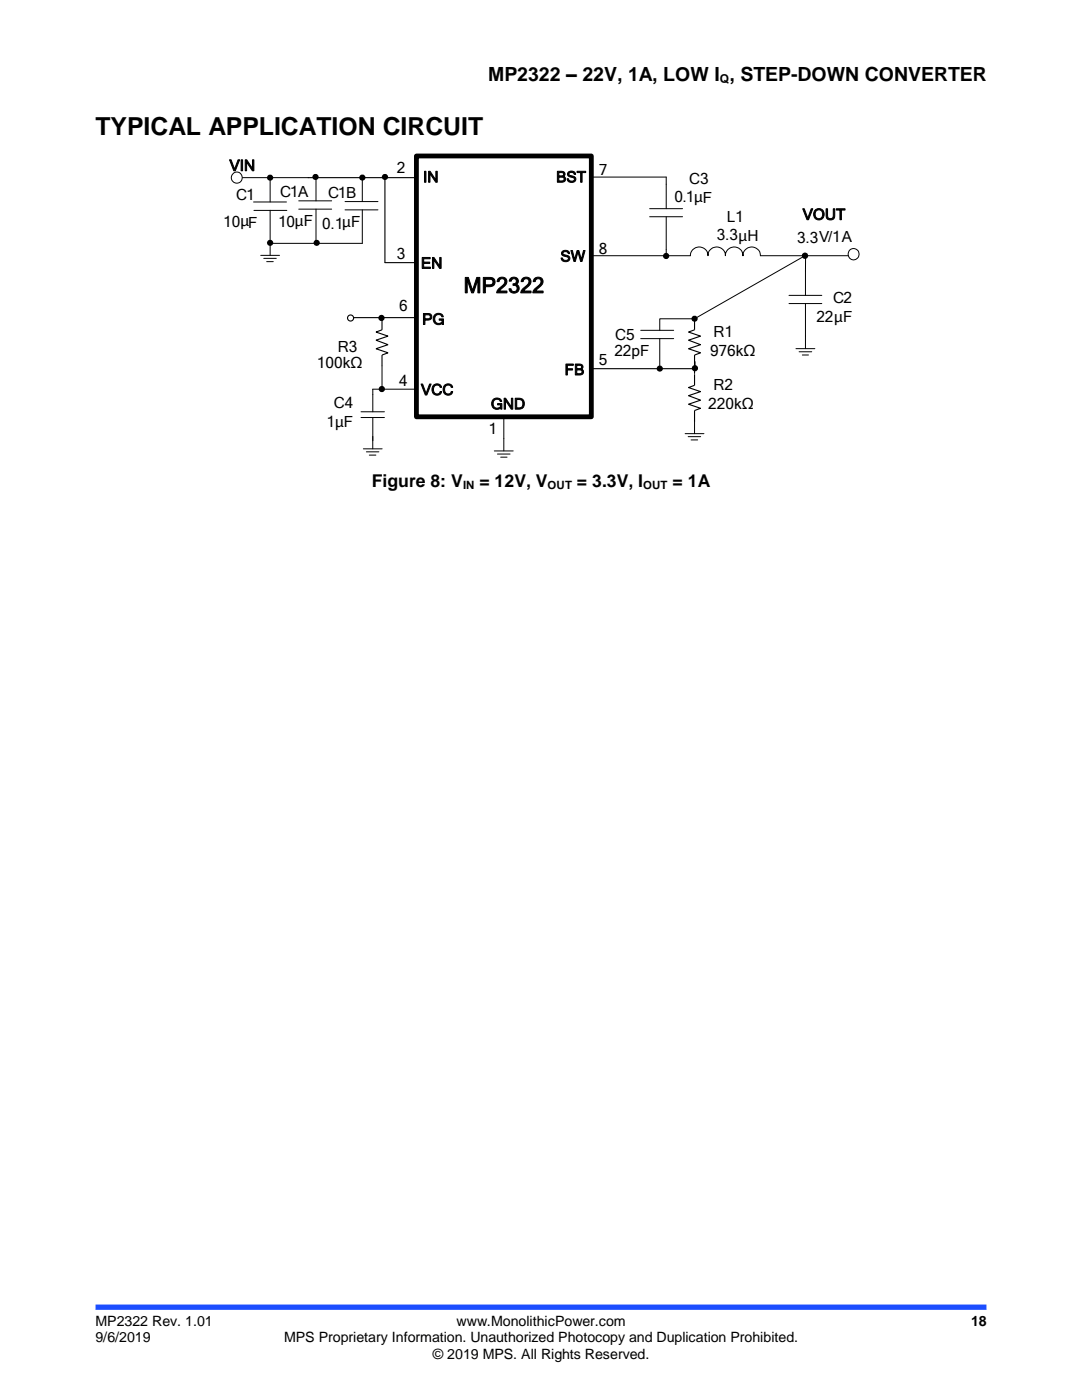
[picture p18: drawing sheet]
<svg xmlns="http://www.w3.org/2000/svg" width="216mm" height="279mm" viewBox="0 0 216 279" stroke-linecap="round" stroke-linejoin="round" font-family="sans-serif">
<defs><g id="words">
<text font-size="5" x="19" y="26.9">TYPICAL APPLICATION CIRCUIT</text>
<text font-size="4.3" x="92.5" y="58.4">MP2322</text>
<text font-size="3.9" x="97.4" y="16.3">MP2322 – 22V, 1A, LOW I , STEP-DOWN CONVERTER</text>
<g font-size="3.5">
<text x="74.2" y="97.3">Figure 8: V</text>
<text x="95.7" y="97.3">= 12V, V</text>
<text x="115.1" y="97.3">= 3.3V, I</text>
<text x="134.2" y="97.3">= 1A</text>
</g>
<g font-size="3.1">
<text x="45.8" y="34.1">VIN</text>
<text x="79.2" y="34.5">2</text>
<text x="119.5" y="35">7</text>
<text x="47.1" y="40">C1</text>
<text x="55.9" y="39.3">C1A</text>
<text x="65.5" y="39.4">C1B</text>
<text x="84.4" y="36.4">IN</text>
<text x="111" y="36.4">BST</text>
<text x="134.6" y="40.4">0.1µF</text>
<text x="137.5" y="36.7">C3</text>
<text x="44.6" y="45.4">10µF</text>
<text x="55.5" y="45.3">10µF</text>
<text x="64.3" y="45.6">0.1µF</text>
<text x="143" y="48">3.3µH</text>
<text x="145" y="44.4">L1</text>
<text x="160.2" y="43.9">VOUT</text>
<text x="79.2" y="51.6">3</text>
<text x="84" y="53.6">EN</text>
<text x="111.8" y="52.2">SW</text>
<text x="119.5" y="50.7">8</text>
<text x="159" y="48.5">3.3V/1A</text>
<text x="79.6" y="62">6</text>
<text x="84.3" y="64.8">PG</text>
<text x="162.9" y="64.3">22µF</text>
<text x="166.3" y="60.5">C2</text>
<text x="67.4" y="70.2">R3</text>
<text x="122.6" y="71.1">22pF</text>
<text x="122.7" y="67.8">C5</text>
<text x="141.7" y="71">976kΩ</text>
<text x="142.4" y="67.3">R1</text>
<text x="63.2" y="73.4">100kΩ</text>
<text x="79.6" y="77">4</text>
<text x="112.7" y="74.8">FB</text>
<text x="119.5" y="72.8">5</text>
<text x="142.4" y="77.9">R2</text>
<text x="66.6" y="81.4">C4</text>
<text x="84" y="78.8">VCC</text>
<text x="98" y="81.7">GND</text>
<text x="141.3" y="81.6">220kΩ</text>
<text x="65.2" y="85.3">1µF</text>
<text x="97.5" y="86.7">1</text>
</g>
<g font-size="2.8">
<text x="19" y="264.6">MP2322 Rev. 1.01</text>
<text x="19" y="267.9">9/6/2019</text>
<text x="56.7" y="267.9">MPS Proprietary Information. Unauthorized Photocopy and Duplication Prohibited.</text>
<text x="91.1" y="264.6">www.MonolithicPower.com</text>
<text x="193.8" y="264.6">18</text>
<text x="86.4" y="271.1">© 2019 MPS. All Rights Reserved.</text>
</g>
<text font-size="2.5" x="143.7" y="16.6">Q</text>
<g font-size="2.3">
<text x="92.4" y="97.6">IN</text>
<text x="109.3" y="97.6">OUT</text>
<text x="128.3" y="97.6">OUT</text>
</g>
</g></defs>
<path d="M19 260.9h177.8" fill="none" stroke="#1c4eff" stroke-width="1.1" stroke-linecap="butt"/>
<path d="M83.1 31.1h34.9v52.1h-34.9z" fill="none" stroke="#000" stroke-width=".96"/>
<path d="M61.5 35.5h21.6" fill="none" stroke="#000" stroke-width=".22"/>
<g fill="#000">
<circle cx="53.9" cy="35.5" r=".63"/>
<circle cx="132.9" cy="51.1" r=".63"/>
<circle cx="160.6" cy="51" r=".64"/>
</g>
<path d="M53.9 35.5v4.8M50.6 40.3h6.6M50.7 42h6.5M52 51h3.8M52.6 51.6h2.5M53.9 42v9M137.8 51a1.76 1.76 0 0 1 1.7-1.7 1.76 1.76 0 0 1 1.8 1.7 1.74 1.74 0 0 1 1.7-1.7 1.74 1.74 0 0 1 1.7 1.7 1.76 1.76 0 0 1 1.8-1.7 1.76 1.76 0 0 1 1.8 1.7 1.74 1.74 0 0 1 1.7-1.7 1.74 1.74 0 0 1 1.7 1.7h17.5M98.6 90h3.8M99.3 90.6h2.5M99.9 91.2h1.3M100.5 83.2v6.8" fill="none" stroke="#000" stroke-width=".2"/>
<circle cx="47.5" cy="35.4" r="1.11" fill="#fff"/>
<g fill="none" stroke="#000" stroke-width=".2">
<path d="M48.4 35.5h13.1M118.1 35.3h14.8v6.3M53.2 52.2h1.3M118.1 51h19.7M129.6 41.6h6.6M129.6 43.3h6.6M132.9 43.3v7.8M157.4 58.9h6.6M160.6 51l-22 12.6M160.7 51v7.9M74.4 77.7h8.7M74.4 77.7v4.5"/>
<path d="M138.7 72.2v1.3M157.4 60.6h6.6M158.8 69.6h3.8M159.4 70.2h2.6M160.1 70.8h1.2M160.7 60.6v9M72 82.2h4.7M72 83.3h4.7M72.5 89.6h3.8M73.1 90.2h2.5M73.7 90.8h1.3M74.4 83.3v6.3"/>
<path d="M136.7 86.5h3.8M137.3 87.1h2.5M137.9 87.8h1.3M138.6 84.1v2.4"/>
<circle cx="47.2" cy="35.4" r="1.11"/>
<circle cx="170.3" cy="50.7" r="1.12"/>
</g>
<path d="M76.8 52.4h6.3M70.6 63.4h12.5M76.2 63.6v2.2l-1.2 .5 2.4 .8-2.4 .8 2.4 .9-2.4 .8 2.4 .8-1.2 .5v2.2M118.3 73.6h20.3M138.6 63.6v2.2l-1.2 .5 2.4 .8-2.4 .8 2.4 .9-2.4 .8 2.4 .8-1.2 .5v3.6M138.6 74.7v2.2l-1.2 .4 2.4 .9-2.4 .8 2.4 .9-2.4 .8 2.4 .8-1.2 .4v2.2" fill="none" stroke="#000" stroke-width=".22"/>
<circle cx="138.7" cy="73.5" r=".63" fill="#000"/>
<circle cx="70" cy="63.5" r=".61" fill="#fff"/>
<g fill="none" stroke="#000" stroke-width=".22">
<path d="M76.8 35.4v17"/>
<circle cx="70" cy="63.5" r=".61"/>
</g>
<g fill="#000">
<circle cx="63" cy="35.3" r=".63"/>
<circle cx="72.3" cy="35.4" r=".63"/>
<circle cx="76.8" cy="35.3" r=".63"/>
<circle cx="53.9" cy="48.5" r=".63"/>
<circle cx="63.2" cy="48.5" r=".63"/>
<circle cx="76.1" cy="63.5" r=".63"/>
<circle cx="76.2" cy="77.7" r=".63"/>
<circle cx="131.7" cy="73.6" r=".63"/>
<circle cx="138.6" cy="63.6" r=".63"/>
</g>
<g fill="none" stroke="#000" stroke-width=".2">
<path d="M63.1 35.2v4.9M72.3 35.4v4.8M59.6 40.1h6.6M59.6 41.7h6.6M63.1 41.7v7M68.8 40.2h6.6M68.8 41.9h6.6M72.3 41.9v6.7h-17.8M76.2 73.1v4.6M127.9 65.9h6.5M127.9 67.6h6.5M131.6 67.6v6"/>
<path d="M138.6 63.6h-7v2.3"/>
</g>
<use href="#words"/>
</svg>
